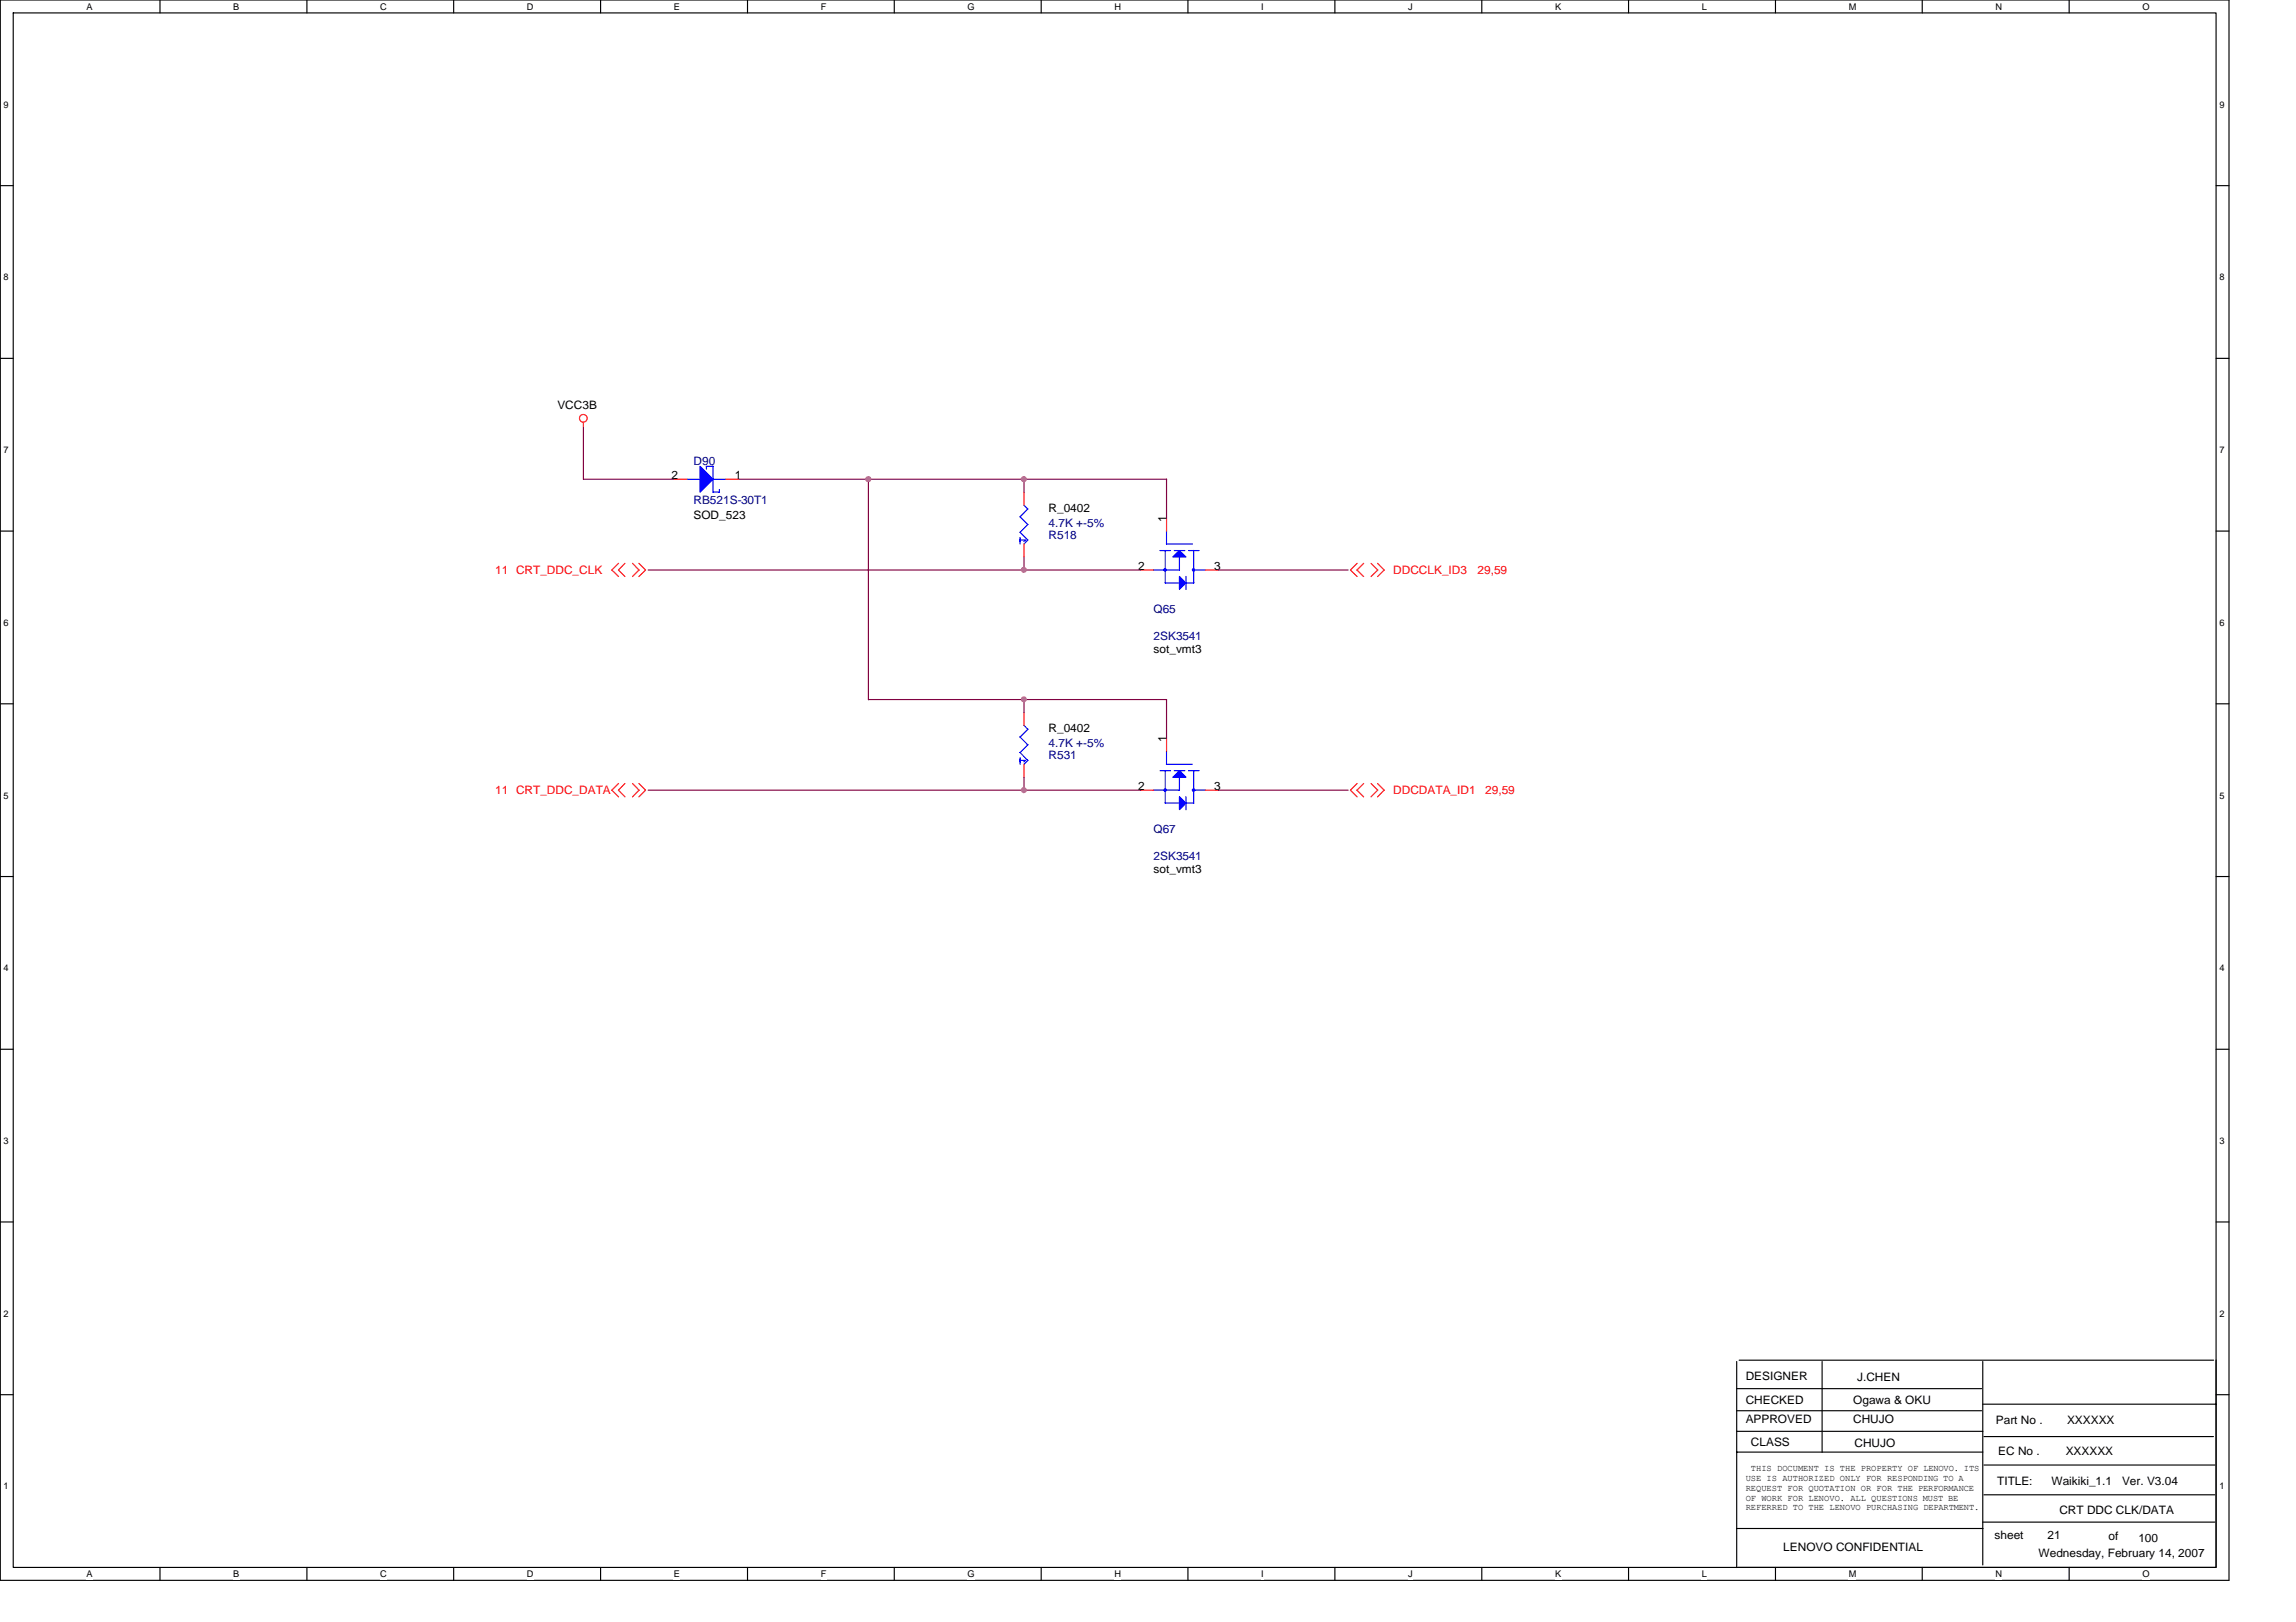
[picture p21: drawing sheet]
<svg xmlns="http://www.w3.org/2000/svg" width="297mm" height="210mm" viewBox="0 0 297 210" stroke-linecap="round" stroke-linejoin="round" font-family="sans-serif">
<defs><g id="words">
<g font-size="1.5">
<text x="72.1" y="53">VCC3B</text>
<text x="86.9" y="62">2</text>
<text x="95.1" y="62">1</text>
<text x="89.7" y="67.2">SOD_523</text>
<text x="135.7" y="66.2">R_0402</text>
<text x="150.9" y="67.6" transform="rotate(-90 150.9 67.6)">1</text>
<text x="147.2" y="73.7">2</text>
<text x="157.1" y="73.7">3</text>
<text x="149.2" y="84.5">sot_vmt3</text>
<text x="135.7" y="94.7">R_0402</text>
<text x="150.9" y="96.1" transform="rotate(-90 150.9 96.1)">1</text>
<text x="147.2" y="102.2">2</text>
<text x="157.1" y="102.2">3</text>
<text x="149.2" y="113">sot_vmt3</text>
<text x="225.8" y="178.5">DESIGNER</text>
<text x="240.3" y="178.7">J.CHEN</text>
<text x="225.8" y="181.7">CHECKED</text>
<text x="225.8" y="184.1">APPROVED</text>
<text x="239.8" y="181.7">Ogawa &amp; OKU</text>
<text x="239.8" y="184.1">CHUJO</text>
<text x="258.2" y="184.3">Part No .</text>
<text x="267.4" y="184.3">XXXXXX</text>
<text x="226.5" y="187.1">CLASS</text>
<text x="239.9" y="187.3">CHUJO</text>
<text x="258.5" y="188.3">EC No .</text>
<text x="267.2" y="188.3">XXXXXX</text>
<text x="258.4" y="192.1">TITLE:</text>
<text x="265.4" y="192.1">Waikiki_1.1</text>
<text x="266.4" y="196">CRT DDC CLK/DATA</text>
<text x="274.5" y="192.1">Ver. V3.04</text>
<text x="230.7" y="200.7">LENOVO CONFIDENTIAL</text>
<text x="258" y="199.2">sheet</text>
<text x="263.7" y="201.5">Wednesday, February 14, 2007</text>
<text x="264.9" y="199.2">21</text>
<text x="272.8" y="199.3">of</text>
<text x="276.6" y="199.5">100</text>
</g>
<g font-size="1.5" fill="#000080">
<text x="89.7" y="60.2">D90</text>
<text x="89.7" y="65.2">RB521S-30T1</text>
<text x="135.7" y="69.7">R518</text>
<text x="135.7" y="68.2">4.7K +-5%</text>
<text x="149.2" y="79.3">Q65</text>
<text x="149.2" y="82.8">2SK3541</text>
<text x="135.7" y="98.3">R531</text>
<text x="135.7" y="96.7">4.7K +-5%</text>
<text x="149.2" y="107.8">Q67</text>
<text x="149.2" y="111.3">2SK3541</text>
</g>
<g font-size="1.5" fill="#f00">
<text x="64.1" y="74.3">11 CRT_DDC_CLK</text>
<text x="180.3" y="74.3">DDCCLK_ID3</text>
<text x="191.2" y="74.3">29,59</text>
<text x="64.1" y="102.8">11 CRT_DDC_DATA</text>
<text x="180.3" y="102.8">DDCDATA_ID1</text>
<text x="192.1" y="102.8">29,59</text>
</g>
<g font-size="1.2">
<text x="11.2" y="1.3">A</text>
<text x="30.2" y="1.3">B</text>
<text x="49.2" y="1.3">C</text>
<text x="68.2" y="1.3">D</text>
<text x="87.2" y="1.3">E</text>
<text x="106.2" y="1.3">F</text>
<text x="125.2" y="1.3">G</text>
<text x="144.2" y="1.3">H</text>
<text x="163.2" y="1.3">I</text>
<text x="182.2" y="1.3">J</text>
<text x="201.2" y="1.3">K</text>
<text x="220.2" y="1.3">L</text>
<text x="239.2" y="1.3">M</text>
<text x="258.2" y="1.3">N</text>
<text x="277.2" y="1.3">O</text>
<text x=".5" y="13.9">9</text>
<text x="287.1" y="13.9">9</text>
<text x=".5" y="36.3">8</text>
<text x="287.1" y="36.3">8</text>
<text x=".5" y="58.6">7</text>
<text x="287.1" y="58.6">7</text>
<text x=".5" y="81">6</text>
<text x="287.1" y="81">6</text>
<text x=".5" y="103.3">5</text>
<text x="287.1" y="103.3">5</text>
<text x=".5" y="125.7">4</text>
<text x="287.1" y="125.7">4</text>
<text x=".5" y="148">3</text>
<text x="287.1" y="148">3</text>
<text x=".5" y="170.4">2</text>
<text x="287.1" y="170.4">2</text>
<text x="225.8" y="191.6">USE IS AUTHORIZED ONLY FOR RESPONDING TO A</text>
<text x="226.5" y="190.4">THIS DOCUMENT IS THE PROPERTY OF LENOVO. ITS</text>
<text x=".5" y="192.7">1</text>
<text x="225.8" y="192.9">REQUEST FOR QUOTATION OR FOR THE PERFORMANCE</text>
<text x="225.8" y="194.2">OF WORK FOR LENOVO. ALL QUESTIONS MUST BE</text>
<text x="225.8" y="195.5">REFERRED TO THE LENOVO PURCHASING DEPARTMENT.</text>
<text x="287.1" y="192.7">1</text>
<text x="11.2" y="204.1">A</text>
<text x="30.2" y="204.1">B</text>
<text x="49.2" y="204.1">C</text>
<text x="68.2" y="204.1">D</text>
<text x="87.2" y="204.1">E</text>
<text x="106.2" y="204.1">F</text>
<text x="125.2" y="204.1">G</text>
<text x="144.2" y="204.1">H</text>
<text x="163.2" y="204.1">I</text>
<text x="182.2" y="204.1">J</text>
<text x="201.2" y="204.1">K</text>
<text x="220.2" y="204.1">L</text>
<text x="239.2" y="204.1">M</text>
<text x="258.2" y="204.1">N</text>
<text x="277.2" y="204.1">O</text>
</g>
</g></defs>
<path d="M0 0h288.4v204.5h-288.4zM1.7 1.7h285v201.1h-285z" fill="none" stroke="#000" stroke-width=".15"/>
<g fill="#fff">
<path d="M11.2 .2h.8v1.3h-.8z"/>
<path d="M11.2 203h.8v1.4h-.8z"/>
</g>
<path d="M20.7 0v1.7M20.7 202.8v1.7" fill="none" stroke="#000" stroke-width=".15"/>
<g fill="#fff">
<path d="M30.2 .2h.8v1.3h-.8z"/>
<path d="M30.2 203h.8v1.4h-.8z"/>
</g>
<path d="M39.7 0v1.7M39.7 202.8v1.7" fill="none" stroke="#000" stroke-width=".15"/>
<g fill="#fff">
<path d="M49.2 .2h.8v1.3h-.8z"/>
<path d="M49.2 203h.8v1.4h-.8z"/>
</g>
<path d="M58.7 0v1.7M58.7 202.8v1.7" fill="none" stroke="#000" stroke-width=".15"/>
<g fill="#fff">
<path d="M68.2 .2h.8v1.3h-.8z"/>
<path d="M68.2 203h.8v1.4h-.8z"/>
</g>
<path d="M77.7 0v1.7M77.7 202.8v1.7" fill="none" stroke="#000" stroke-width=".15"/>
<g fill="#fff">
<path d="M87.2 .2h.8v1.3h-.8z"/>
<path d="M87.2 203h.8v1.4h-.8z"/>
</g>
<path d="M96.7 0v1.7M96.7 202.8v1.7" fill="none" stroke="#000" stroke-width=".15"/>
<g fill="#fff">
<path d="M106.2 .2h.7v1.3h-.7z"/>
<path d="M106.2 203h.7v1.4h-.7z"/>
</g>
<path d="M115.7 0v1.7M115.7 202.8v1.7" fill="none" stroke="#000" stroke-width=".15"/>
<g fill="#fff">
<path d="M125.2 .2h.9v1.3h-.9z"/>
<path d="M125.2 203h.9v1.4h-.9z"/>
</g>
<path d="M134.7 0v1.7M134.7 202.8v1.7" fill="none" stroke="#000" stroke-width=".15"/>
<g fill="#fff">
<path d="M144.2 .2h.8v1.3h-.8z"/>
<path d="M144.2 203h.8v1.4h-.8z"/>
</g>
<path d="M153.7 0v1.7M153.7 202.8v1.7" fill="none" stroke="#000" stroke-width=".15"/>
<g fill="#fff">
<path d="M163.2 .2h.3v1.3h-.3z"/>
<path d="M163.2 203h.3v1.4h-.3z"/>
</g>
<path d="M172.7 0v1.7M172.7 202.8v1.7" fill="none" stroke="#000" stroke-width=".15"/>
<g fill="#fff">
<path d="M182.2 .2h.6v1.3h-.6z"/>
<path d="M182.2 203h.6v1.4h-.6z"/>
</g>
<path d="M191.7 0v1.7M191.7 202.8v1.7" fill="none" stroke="#000" stroke-width=".15"/>
<g fill="#fff">
<path d="M201.2 .2h.8v1.3h-.8z"/>
<path d="M201.2 203h.8v1.4h-.8z"/>
</g>
<path d="M210.7 0v1.7M210.7 202.8v1.7" fill="none" stroke="#000" stroke-width=".15"/>
<g fill="#fff">
<path d="M220.2 .2h.6v1.3h-.6z"/>
<path d="M220.2 203h.6v1.4h-.6z"/>
</g>
<path d="M229.7 0v1.7M229.7 202.8v1.7" fill="none" stroke="#000" stroke-width=".15"/>
<g fill="#fff">
<path d="M239.2 .2h.9v1.3h-.9z"/>
<path d="M239.2 203h.9v1.4h-.9z"/>
</g>
<path d="M248.7 0v1.7M248.7 202.8v1.7" fill="none" stroke="#000" stroke-width=".15"/>
<g fill="#fff">
<path d="M258.2 .2h.8v1.3h-.8z"/>
<path d="M258.2 203h.8v1.4h-.8z"/>
</g>
<path d="M267.7 0v1.7M267.7 202.8v1.7" fill="none" stroke="#000" stroke-width=".15"/>
<g fill="#fff">
<path d="M277.2 .2h.9v1.3h-.9z"/>
<path d="M277.2 203h.9v1.4h-.9z"/>
<path d="M.5 12.8h.6v1.4h-.6z"/>
<path d="M287.1 12.8h.7v1.4h-.7z"/>
<path d="M.5 35.2h.6v1.3h-.6z"/>
<path d="M287.1 35.2h.7v1.3h-.7z"/>
</g>
<path d="M0 24h1.7M286.7 24h1.7" fill="none" stroke="#000" stroke-width=".15"/>
<g fill="#fff">
<path d="M.5 57.6h.6v1.3h-.6z"/>
<path d="M287.1 57.6h.7v1.3h-.7z"/>
</g>
<path d="M0 46.4h1.7M286.7 46.4h1.7" fill="none" stroke="#000" stroke-width=".15"/>
<g fill="#fff">
<path d="M.5 79.9h.6v1.3h-.6z"/>
<path d="M287.1 79.9h.7v1.3h-.7z"/>
</g>
<path d="M0 68.7h1.7M286.7 68.7h1.7" fill="none" stroke="#000" stroke-width=".15"/>
<g fill="#fff">
<path d="M.5 102.3h.6v1.3h-.6z"/>
<path d="M287.1 102.3h.7v1.3h-.7z"/>
</g>
<path d="M0 91.1h1.7M286.7 91.1h1.7" fill="none" stroke="#000" stroke-width=".15"/>
<g fill="#fff">
<path d="M.5 124.6h.6v1.3h-.6z"/>
<path d="M287.1 124.6h.7v1.3h-.7z"/>
</g>
<path d="M0 113.4h1.7M286.7 113.4h1.7" fill="none" stroke="#000" stroke-width=".15"/>
<g fill="#fff">
<path d="M.5 147h.6v1.3h-.6z"/>
<path d="M287.1 147h.7v1.3h-.7z"/>
</g>
<path d="M0 135.8h1.7M286.7 135.8h1.7" fill="none" stroke="#000" stroke-width=".15"/>
<g fill="#fff">
<path d="M.5 169.3h.6v1.3h-.6z"/>
<path d="M287.1 169.3h.7v1.3h-.7z"/>
</g>
<path d="M0 158.1h1.7M286.7 158.1h1.7" fill="none" stroke="#000" stroke-width=".15"/>
<g fill="#fff">
<path d="M.5 191.7h.6v1.3h-.6z"/>
<path d="M287.1 191.7h.7v1.3h-.7z"/>
</g>
<g fill="none" stroke="#000" stroke-width=".15">
<path d="M224.7 179.7h31.7M224.7 176.2v26.7M225 176h61.4M235.7 176.2v11.7M256.5 176.2v26.3M286.7 176v26.8M0 180.5h1.7M224.7 182.6h31.7M224.7 185.2h31.8M224.7 187.9h31.8M224.7 197.8h31.8M256.5 181.7h30.2"/>
<path d="M256.5 197h30.1M256.7 189.6h29.8M256.7 185.9h29.7M256.7 193.4h29.8M286.7 180.5h1.7M224.8 202.8h61.7"/>
</g>
<g fill="none" stroke="#f00" stroke-width=".15">
<path d="M75.5 54.7v.6M80 72.9l-.8 .9 .8 .8M80.9 72.9l-.9 .9 .9 .8M81.8 72.9l.9 .9-.9 .8M82.7 72.9l.8 .9-.8 .8M87.2 62h1.7M93.9 62h1.7M132.5 63.7v1.7M132.5 70.4v1.7M147.5 73.8h1.7M150.9 67.1v1.6M155.9 73.8h1.7"/>
<path d="M175.6 72.9l-.9 .9 .9 .8M176.4 72.9l-.8 .9 .8 .8M177.4 72.9l.8 .9-.8 .8M178.2 72.9l.9 .9-.9 .8M132.5 92.2v1.7M132.5 98.9v1.7M150.9 95.5v1.7M80 101.4l-.8 .9 .8 .8M80.9 101.4l-.9 .9 .9 .8M81.8 101.4l.9 .9-.9 .8M82.7 101.4l.8 .9-.8 .8M147.5 102.3h1.7"/>
<path d="M155.9 102.3h1.7M175.6 101.4l-.9 .9 .9 .8M176.4 101.4l-.8 .9 .8 .8M177.4 101.4l.8 .9-.8 .8M178.2 101.4l.9 .9-.9 .8"/>
<circle cx="75.5" cy="54.1" r=".5"/>
</g>
<g fill="#00f" stroke="#00f" stroke-width=".15">
<path d="M152.6 99.7l.8 .9h-1.7z" fill-rule="evenodd"/>
<path d="M152.6 103.1l.8 .8-.8 .9z" fill-rule="evenodd"/>
<path d="M154.3 102.1h.2v.3h-.2z" fill-rule="evenodd"/>
<path d="M150.6 102.1h.2v.3h-.2z" fill-rule="evenodd"/>
<path d="M90.6 60.3l1.6 1.7-1.6 1.7z" fill-rule="evenodd"/>
<path d="M151.7 72.1l.9-.9 .8 .9z" fill-rule="evenodd"/>
<path d="M152.6 74.6l.8 .8-.8 .9z" fill-rule="evenodd"/>
<path d="M154.3 73.6h.2v.3h-.2z" fill-rule="evenodd"/>
<path d="M150.6 73.6h.2v.3h-.2z" fill-rule="evenodd"/>
</g>
<g fill="none" stroke="#00f" stroke-width=".15">
<path d="M88.9 62h1.7M91.4 60.3h.8v3.4M91.4 60.3v.4M92.2 62h1.7M92.2 63.7h.9M93.1 63.4v.3M131.9 66.9l1.1 1M132 69.9h.7M132 69.6v.8M132.5 65.4l.5 .5M132.6 69.9l-.1 .2M133 67.9l-1.1 1 1.1 1"/>
<path d="M133 65.8l-1 1.1M133 69.9l-.5 .5M150.1 71.2h1.3M150.7 71.2v4.3M150.7 75.4h1.9M150.9 70.4h3.4M150.9 68.7v1.7M151.9 71.2h1.4M152.6 72.1v1.7h-3.4M153.4 74.6v1.7M153.8 71.2h1.3M154.4 73.8h1.5"/>
<path d="M154.4 71.2v4.2h-1M131.9 97.4l1.1 1M131.9 95.4l1.1 1M132 98v.9M132 98.4h.7M132.5 93.9l.5 .5M132.6 98.4l-.1 .2M133 96.4l-1 1M133 94.4l-1 1M133 98.4l-.5 .5M150.1 99.7h1.3M150.7 99.7v4.2"/>
<path d="M150.9 98.9h3.4M150.9 97.2v1.7M151.9 99.7h1.4M153.8 99.7h1.3M154.4 99.7v4.2h-1M150.7 103.9h1.9M152.6 100.6v1.7h-3.4M153.4 103.1v1.7M154.4 102.3h1.5"/>
</g>
<g fill="none" stroke="#800040" stroke-width=".15">
<path d="M75.5 55.3v6.7h11.7M83.9 73.8h63.7M95.6 62h55.3M112.3 62v28.6M132.5 62v1.7M132.5 72.1v1.7M150.9 62v5.1M157.6 73.8h16.8M112.3 90.5h38.6M132.5 90.5v1.7M150.9 90.5v5.1M83.9 102.3h63.7"/>
<path d="M132.5 100.6v1.7M157.6 102.3h16.8"/>
</g>
<g fill="#f0f" stroke="#f0f" stroke-width=".15">
<circle cx="112.3" cy="62" r=".33"/>
<circle cx="132.5" cy="73.7" r=".32"/>
<circle cx="132.5" cy="102.2" r=".32"/>
<circle cx="132.5" cy="90.5" r=".32"/>
<circle cx="132.5" cy="62" r=".32"/>
</g>
<use href="#words"/>
</svg>
